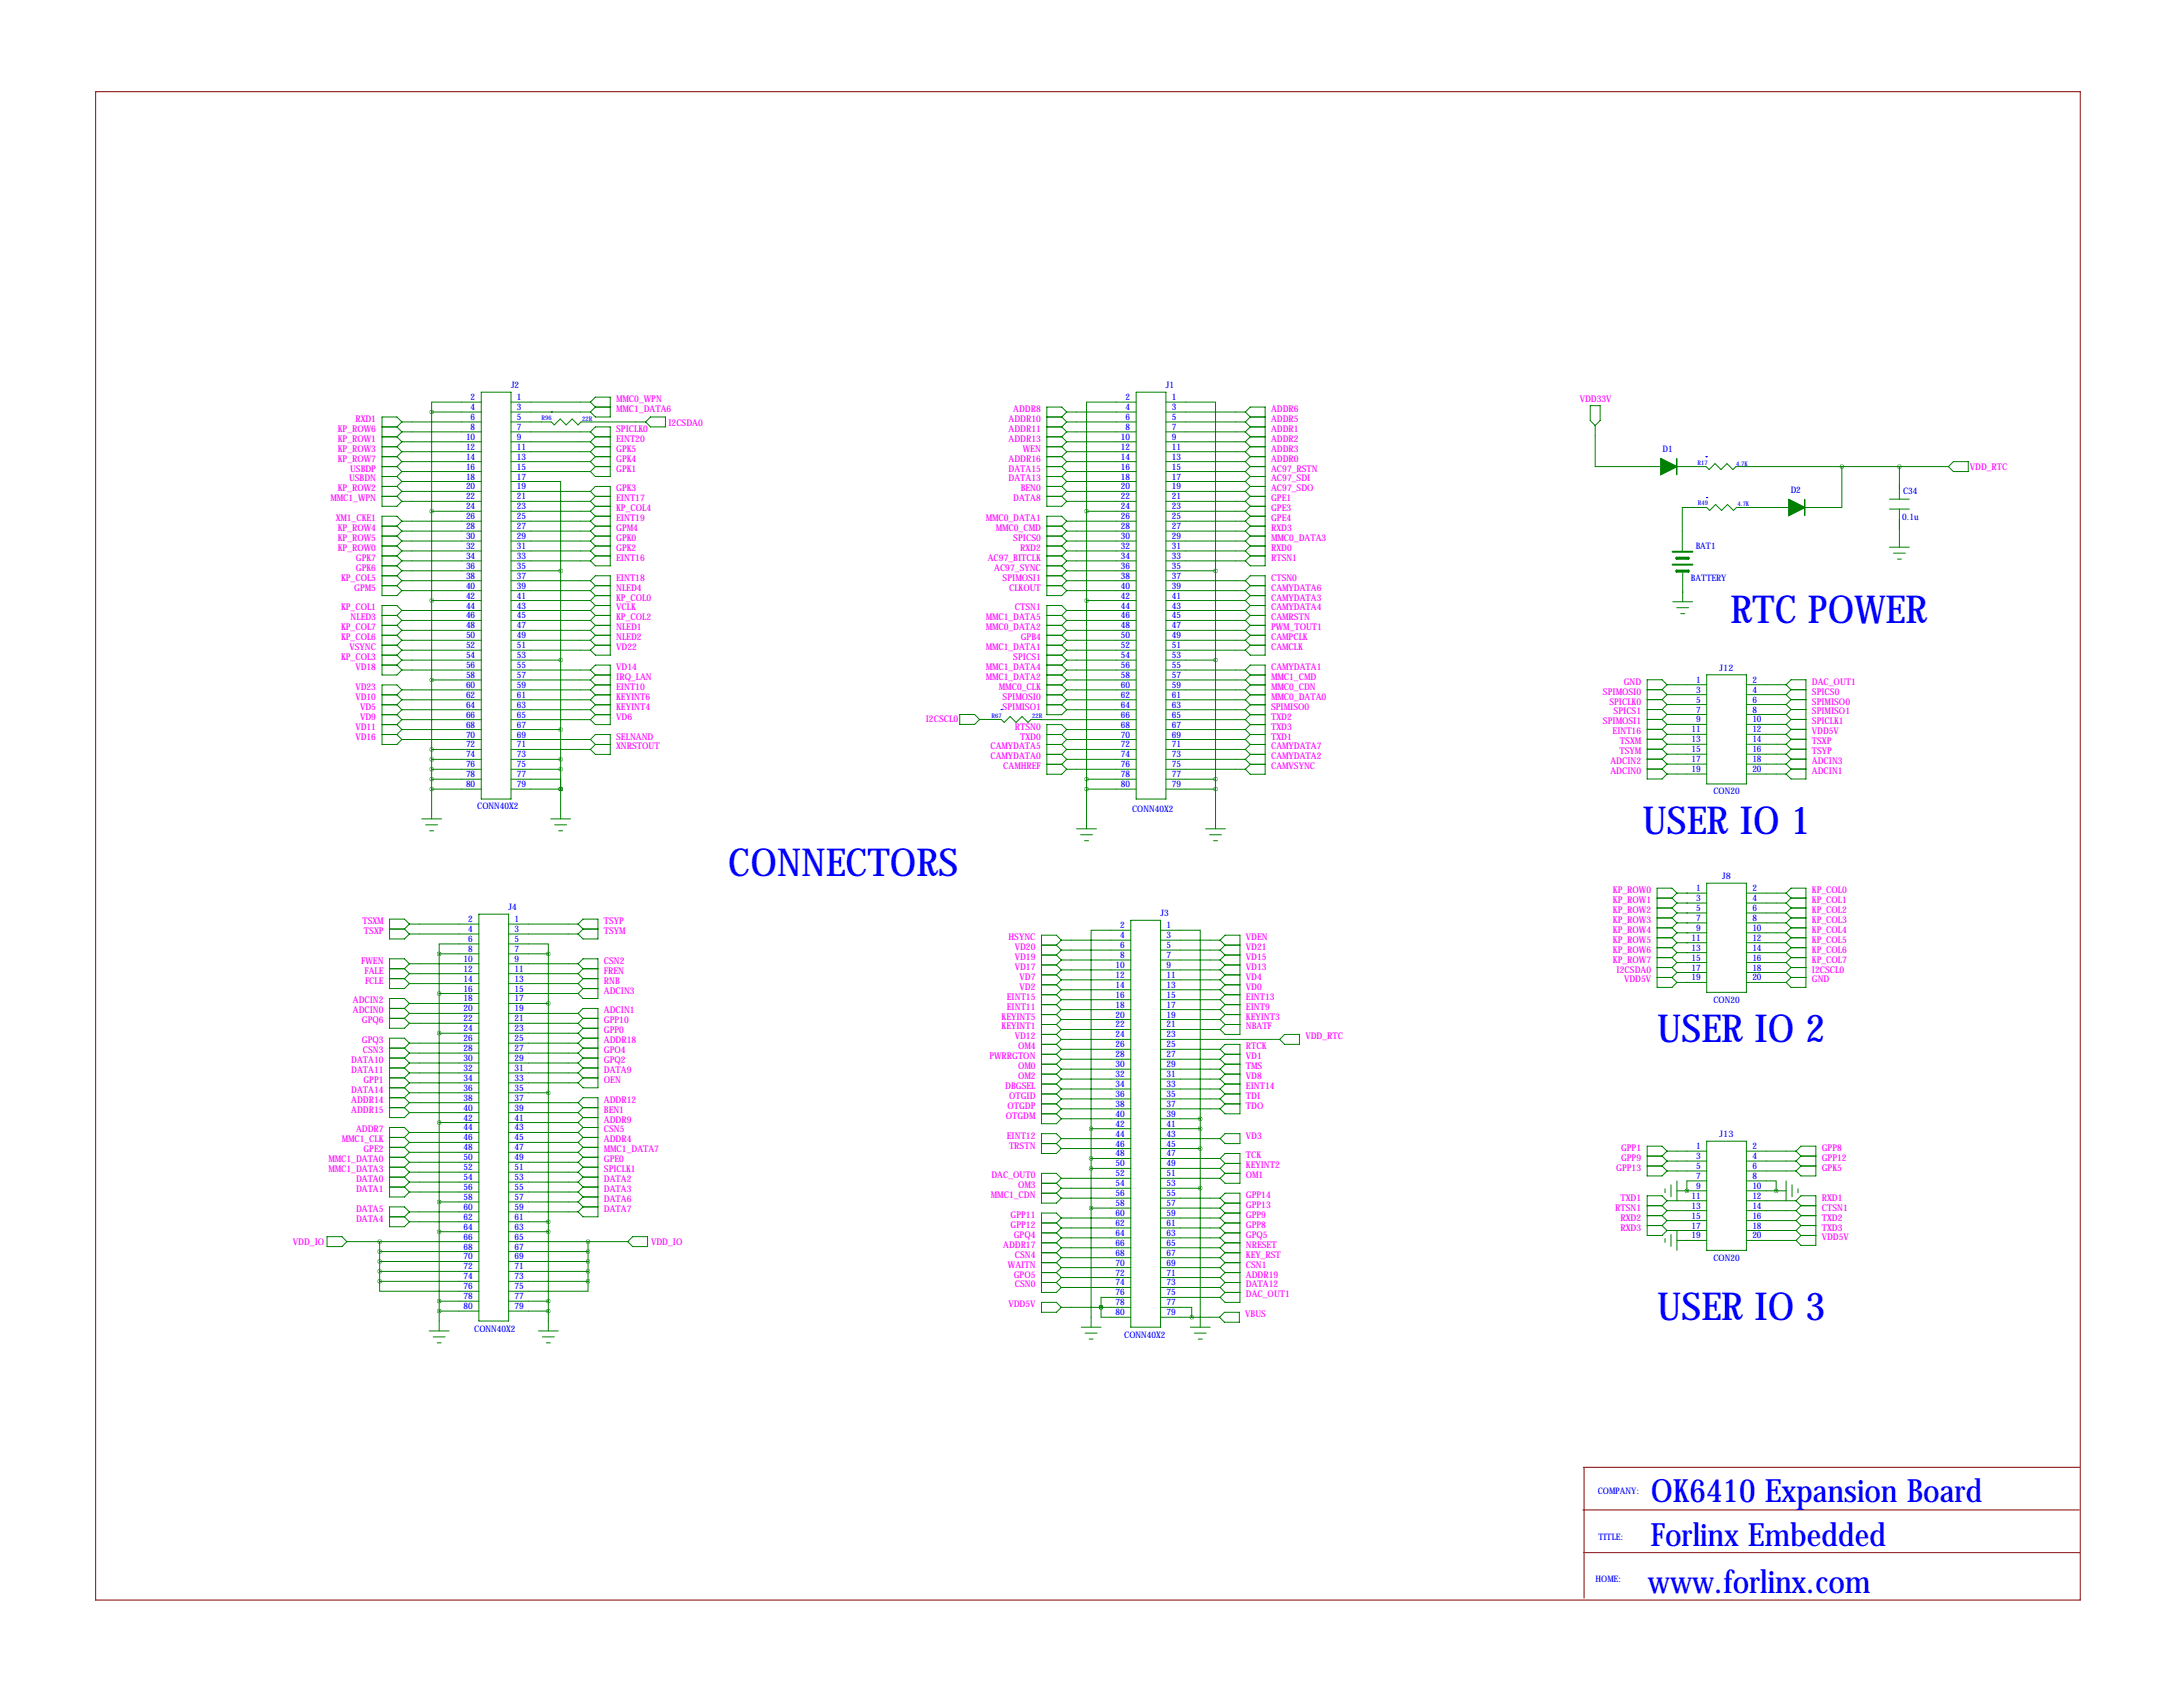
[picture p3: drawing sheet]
<svg xmlns="http://www.w3.org/2000/svg" width="559mm" height="432mm" viewBox="0 0 559 432" stroke-linecap="round" stroke-linejoin="round" font-family="sans-serif">
<defs><g id="words">
<g font-size="9.9" fill="#00f">
<text x="443" y="159.5">RTC POWER</text>
<text x="420.4" y="213.6">USER IO 1</text>
<text x="186.4" y="224.3">CONNECTORS</text>
<text x="424.2" y="266.7">USER IO 2</text>
<text x="424.2" y="337.8">USER IO 3</text>
</g>
<g font-size="8.2" fill="#00f">
<text x="422.6" y="384.5">OK6410 Expansion Board</text>
<text x="422.5" y="395.8">Forlinx Embedded</text>
<text x="421.8" y="407.8">www.forlinx.com</text>
</g>
<g font-size="2.4" fill="#f0f">
<text x="157.7" y="102.9">MMC0_WPN</text>
<text x="157.7" y="105.5">MMC1_DATA6</text>
<text x="259.4" y="105.5">ADDR8</text>
<text x="325.4" y="105.5">ADDR6</text>
<text x="404.4" y="102.9">VDD33V</text>
<text x="86.5" y="110.5">KP_ROW6</text>
<text x="86.5" y="113.1">KP_ROW1</text>
<text x="91" y="108">RXD1</text>
<text x="157.7" y="110.5">SPICLK0</text>
<text x="157.7" y="113.1">EINT20</text>
<text x="171.1" y="109">I2CSDA0</text>
<text x="258.2" y="108">ADDR10</text>
<text x="258.2" y="110.5">ADDR11</text>
<text x="258.2" y="113.1">ADDR13</text>
<text x="325.4" y="108">ADDR5</text>
<text x="325.4" y="110.5">ADDR1</text>
<text x="325.4" y="113.1">ADDR2</text>
<text x="86.5" y="115.6">KP_ROW3</text>
<text x="86.5" y="118.2">KP_ROW7</text>
<text x="157.7" y="115.6">GPK5</text>
<text x="157.7" y="118.2">GPK4</text>
<text x="258.2" y="118.2">ADDR16</text>
<text x="261.8" y="115.6">WEN</text>
<text x="325.4" y="115.6">ADDR3</text>
<text x="325.4" y="118.2">ADDR0</text>
<text x="86.5" y="125.8">KP_ROW2</text>
<text x="89.3" y="123.2">USBDN</text>
<text x="89.6" y="120.7">USBDP</text>
<text x="157.7" y="120.7">GPK1</text>
<text x="157.7" y="125.8">GPK3</text>
<text x="258.2" y="120.7">DATA15</text>
<text x="258.2" y="123.2">DATA13</text>
<text x="261.3" y="125.8">BEN0</text>
<text x="325.4" y="120.7">AC97_RSTN</text>
<text x="325.4" y="123.2">AC97_SDI</text>
<text x="325.4" y="125.8">AC97_SDO</text>
<text x="504.2" y="120.3">VDD_RTC</text>
<text x="84.6" y="128.3">MMC1_WPN</text>
<text x="157.7" y="128.3">EINT17</text>
<text x="157.7" y="130.9">KP_COL4</text>
<text x="259.4" y="128.3">DATA8</text>
<text x="325.4" y="128.3">GPE1</text>
<text x="325.4" y="130.9">GPE3</text>
<text x="85.9" y="133.4">XM1_CKE1</text>
<text x="86.5" y="135.9">KP_ROW4</text>
<text x="157.7" y="133.4">EINT19</text>
<text x="157.7" y="135.9">GPM4</text>
<text x="252.3" y="133.4">MMC0_DATA1</text>
<text x="254.9" y="135.9">MMC0_CMD</text>
<text x="325.4" y="133.4">GPE4</text>
<text x="325.4" y="135.9">RXD3</text>
<text x="86.5" y="138.5">KP_ROW5</text>
<text x="86.5" y="141">KP_ROW0</text>
<text x="91.1" y="143.6">GPK7</text>
<text x="157.7" y="138.5">GPK0</text>
<text x="157.7" y="141">GPK2</text>
<text x="157.7" y="143.6">EINT16</text>
<text x="252.9" y="143.6">AC97_BITCLK</text>
<text x="259.4" y="138.5">SPICS0</text>
<text x="261.1" y="141">RXD2</text>
<text x="325.4" y="138.5">MMC0_DATA3</text>
<text x="325.4" y="141">RXD0</text>
<text x="325.4" y="143.6">RTSN1</text>
<text x="87.3" y="148.6">KP_COL5</text>
<text x="91.1" y="146.1">GPK6</text>
<text x="157.7" y="148.6">EINT18</text>
<text x="254.5" y="146.1">AC97_SYNC</text>
<text x="256.7" y="148.6">SPIMOSI1</text>
<text x="325.4" y="148.6">CTSN0</text>
<text x="90.7" y="151.2">GPM5</text>
<text x="157.7" y="151.2">NLED4</text>
<text x="157.7" y="153.7">KP_COL0</text>
<text x="258.3" y="151.2">CLKOUT</text>
<text x="325.4" y="151.2">CAMYDATA6</text>
<text x="325.4" y="153.7">CAMYDATA3</text>
<text x="87.3" y="156.3">KP_COL1</text>
<text x="87.3" y="161.3">KP_COL7</text>
<text x="89.7" y="158.8">NLED3</text>
<text x="157.7" y="156.3">VCLK</text>
<text x="157.7" y="158.8">KP_COL2</text>
<text x="157.7" y="161.3">NLED1</text>
<text x="252.3" y="158.8">MMC1_DATA5</text>
<text x="252.3" y="161.3">MMC0_DATA2</text>
<text x="259.8" y="156.3">CTSN1</text>
<text x="325.4" y="156.3">CAMYDATA4</text>
<text x="325.4" y="158.8">CAMRSTN</text>
<text x="325.4" y="161.3">PWM_TOUT1</text>
<text x="87.3" y="163.9">KP_COL6</text>
<text x="89.5" y="166.4">VSYNC</text>
<text x="157.7" y="163.9">NLED2</text>
<text x="157.7" y="166.4">VD22</text>
<text x="252.3" y="166.4">MMC1_DATA1</text>
<text x="261.3" y="163.9">GPB4</text>
<text x="325.4" y="163.9">CAMPCLK</text>
<text x="325.4" y="166.4">CAMCLK</text>
<text x="87.3" y="169">KP_COL3</text>
<text x="91" y="171.5">VD18</text>
<text x="157.7" y="171.5">VD14</text>
<text x="252.3" y="171.5">MMC1_DATA4</text>
<text x="259.4" y="169">SPICS1</text>
<text x="325.4" y="171.5">CAMYDATA1</text>
<text x="91" y="176.6">VD23</text>
<text x="91" y="179.1">VD10</text>
<text x="157.7" y="174">IRQ_LAN</text>
<text x="157.7" y="176.6">EINT10</text>
<text x="157.7" y="179.1">KEYINT6</text>
<text x="252.3" y="174">MMC1_DATA2</text>
<text x="255.7" y="176.6">MMC0_CLK</text>
<text x="256.7" y="179.1">SPIMOSI0</text>
<text x="325.4" y="174">MMC1_CMD</text>
<text x="325.4" y="176.6">MMC0_CDN</text>
<text x="325.4" y="179.1">MMC0_DATA0</text>
<text x="410.3" y="177.8">SPIMOSI0</text>
<text x="415.6" y="175.3">GND</text>
<text x="463.8" y="175.3">DAC_OUT1</text>
<text x="463.8" y="177.8">SPICS0</text>
<text x="92.2" y="181.7">VD5</text>
<text x="92.2" y="184.2">VD9</text>
<text x="157.7" y="181.7">KEYINT4</text>
<text x="157.7" y="184.2">VD6</text>
<text x="237" y="184.9">I2CSCL0</text>
<text x="256.7" y="181.7">SPIMISO1</text>
<text x="325.4" y="181.7">SPIMISO0</text>
<text x="325.4" y="184.2">TXD2</text>
<text x="410.3" y="185.4">SPIMOSI1</text>
<text x="412" y="180.3">SPICLK0</text>
<text x="413" y="182.9">SPICS1</text>
<text x="463.8" y="185.4">SPICLK1</text>
<text x="463.8" y="182.9">SPIMISO1</text>
<text x="463.8" y="180.3">SPIMISO0</text>
<text x="91" y="186.7">VD11</text>
<text x="91" y="189.3">VD16</text>
<text x="157.7" y="189.3">SELNAND</text>
<text x="157.7" y="191.8">XNRSTOUT</text>
<text x="253.5" y="191.8">CAMYDATA5</text>
<text x="259.8" y="186.7">RTSN0</text>
<text x="261.1" y="189.3">TXD0</text>
<text x="325.4" y="186.7">TXD3</text>
<text x="325.4" y="189.3">TXD1</text>
<text x="325.4" y="191.8">CAMYDATA7</text>
<text x="412.8" y="188">EINT16</text>
<text x="414.7" y="190.5">TSXM</text>
<text x="463.8" y="190.5">TSXP</text>
<text x="463.8" y="188">VDD5V</text>
<text x="253.5" y="194.4">CAMYDATA0</text>
<text x="256.8" y="196.9">CAMHREF</text>
<text x="325.4" y="194.4">CAMYDATA2</text>
<text x="325.4" y="196.9">CAMVSYNC</text>
<text x="412.2" y="195.6">ADCIN2</text>
<text x="414.5" y="193">TSYM</text>
<text x="463.8" y="195.6">ADCIN3</text>
<text x="463.8" y="193">TSYP</text>
<text x="412.2" y="198.1">ADCIN0</text>
<text x="463.8" y="198.1">ADCIN1</text>
<text x="412.9" y="231.1">KP_ROW1</text>
<text x="412.9" y="233.7">KP_ROW2</text>
<text x="412.9" y="228.6">KP_ROW0</text>
<text x="463.8" y="231.1">KP_COL1</text>
<text x="463.8" y="233.7">KP_COL2</text>
<text x="463.8" y="228.6">KP_COL0</text>
<text x="92.8" y="236.5">TSXM</text>
<text x="93.2" y="239.1">TSXP</text>
<text x="154.6" y="236.5">TSYP</text>
<text x="154.6" y="239.1">TSYM</text>
<text x="412.9" y="236.2">KP_ROW3</text>
<text x="412.9" y="238.8">KP_ROW4</text>
<text x="463.8" y="236.2">KP_COL3</text>
<text x="463.8" y="238.8">KP_COL4</text>
<text x="258.1" y="240.6">HSYNC</text>
<text x="259.8" y="243.2">VD20</text>
<text x="259.8" y="245.7">VD19</text>
<text x="318.9" y="240.6">VDEN</text>
<text x="318.9" y="243.2">VD21</text>
<text x="318.9" y="245.7">VD15</text>
<text x="412.9" y="241.3">KP_ROW5</text>
<text x="412.9" y="243.8">KP_ROW6</text>
<text x="463.8" y="241.3">KP_COL5</text>
<text x="463.8" y="243.8">KP_COL6</text>
<text x="92.5" y="246.7">FWEN</text>
<text x="93.3" y="249.2">FALE</text>
<text x="93.4" y="251.8">FCLE</text>
<text x="154.6" y="246.7">CSN2</text>
<text x="154.6" y="249.2">FREN</text>
<text x="154.6" y="251.8">RNB</text>
<text x="259.8" y="248.3">VD17</text>
<text x="261" y="250.8">VD7</text>
<text x="318.9" y="248.3">VD13</text>
<text x="318.9" y="250.8">VD4</text>
<text x="412.9" y="246.4">KP_ROW7</text>
<text x="413.8" y="248.9">I2CSDA0</text>
<text x="415.7" y="251.5">VDD5V</text>
<text x="463.8" y="246.4">KP_COL7</text>
<text x="463.8" y="251.5">GND</text>
<text x="463.8" y="248.9">I2CSCL0</text>
<text x="90.3" y="256.8">ADCIN2</text>
<text x="154.6" y="254.3">ADCIN3</text>
<text x="257.7" y="255.9">EINT15</text>
<text x="261" y="253.3">VD2</text>
<text x="318.9" y="253.3">VD0</text>
<text x="318.9" y="255.9">EINT13</text>
<text x="90.3" y="259.4">ADCIN0</text>
<text x="92.6" y="261.9">GPQ6</text>
<text x="154.6" y="259.4">ADCIN1</text>
<text x="154.6" y="261.9">GPP10</text>
<text x="256.4" y="261">KEYINT5</text>
<text x="256.4" y="263.5">KEYINT1</text>
<text x="257.7" y="258.4">EINT11</text>
<text x="318.9" y="258.4">EINT9</text>
<text x="318.9" y="261">KEYINT3</text>
<text x="318.9" y="263.5">NBATF</text>
<text x="92.6" y="267">GPQ3</text>
<text x="92.9" y="269.5">CSN3</text>
<text x="154.6" y="264.5">GPP0</text>
<text x="154.6" y="267">ADDR18</text>
<text x="154.6" y="269.5">GPO4</text>
<text x="259.8" y="266">VD12</text>
<text x="260.6" y="268.6">OM4</text>
<text x="318.9" y="268.6">RTCK</text>
<text x="334.2" y="266">VDD_RTC</text>
<text x="89.9" y="272.1">DATA10</text>
<text x="89.9" y="274.6">DATA11</text>
<text x="154.6" y="272.1">GPQ2</text>
<text x="154.6" y="274.6">DATA9</text>
<text x="253.3" y="271.1">PWRRGTON</text>
<text x="260.6" y="273.7">OM0</text>
<text x="318.9" y="271.1">VD1</text>
<text x="318.9" y="273.7">TMS</text>
<text x="89.9" y="279.7">DATA14</text>
<text x="93" y="277.2">GPP1</text>
<text x="154.6" y="277.2">OEN</text>
<text x="257.3" y="278.7">DBGSEL</text>
<text x="258.3" y="281.3">OTGID</text>
<text x="260.6" y="276.2">OM2</text>
<text x="318.9" y="276.2">VD8</text>
<text x="318.9" y="278.7">EINT14</text>
<text x="318.9" y="281.3">TDI</text>
<text x="89.9" y="282.2">ADDR14</text>
<text x="89.9" y="284.8">ADDR15</text>
<text x="154.6" y="282.2">ADDR12</text>
<text x="154.6" y="284.8">BEN1</text>
<text x="154.6" y="287.3">ADDR9</text>
<text x="257.5" y="286.4">OTGDM</text>
<text x="257.9" y="283.8">OTGDP</text>
<text x="318.9" y="283.8">TDO</text>
<text x="87.5" y="292.4">MMC1_CLK</text>
<text x="91.1" y="289.9">ADDR7</text>
<text x="154.6" y="289.9">CSN5</text>
<text x="154.6" y="292.4">ADDR4</text>
<text x="257.7" y="291.4">EINT12</text>
<text x="258.3" y="294">TRSTN</text>
<text x="318.9" y="291.4">VD3</text>
<text x="84.1" y="297.5">MMC1_DATA0</text>
<text x="93" y="294.9">GPE2</text>
<text x="154.6" y="294.9">MMC1_DATA7</text>
<text x="154.6" y="297.5">GPE0</text>
<text x="318.9" y="296.5">TCK</text>
<text x="318.9" y="299.1">KEYINT2</text>
<text x="413.7" y="299.7">GPP13</text>
<text x="415" y="294.6">GPP1</text>
<text x="415" y="297.2">GPP9</text>
<text x="466.3" y="294.6">GPP8</text>
<text x="466.3" y="297.2">GPP12</text>
<text x="466.3" y="299.7">GPK5</text>
<text x="84.1" y="300">MMC1_DATA3</text>
<text x="91.1" y="302.6">DATA0</text>
<text x="91.1" y="305.1">DATA1</text>
<text x="154.6" y="300">SPICLK1</text>
<text x="154.6" y="302.6">DATA2</text>
<text x="154.6" y="305.1">DATA3</text>
<text x="253.8" y="301.6">DAC_OUT0</text>
<text x="260.6" y="304.1">OM3</text>
<text x="318.9" y="301.6">OM1</text>
<text x="91.1" y="310.2">DATA5</text>
<text x="154.6" y="307.6">DATA6</text>
<text x="154.6" y="310.2">DATA7</text>
<text x="253.7" y="306.7">MMC1_CDN</text>
<text x="258.7" y="311.8">GPP11</text>
<text x="318.9" y="306.7">GPP14</text>
<text x="318.9" y="309.2">GPP13</text>
<text x="318.9" y="311.8">GPP9</text>
<text x="413.5" y="309.9">RTSN1</text>
<text x="414.8" y="307.3">TXD1</text>
<text x="466.3" y="307.3">RXD1</text>
<text x="466.3" y="309.9">CTSN1</text>
<text x="91.1" y="312.7">DATA4</text>
<text x="258.7" y="314.3">GPP12</text>
<text x="259.5" y="316.8">GPQ4</text>
<text x="318.9" y="314.3">GPP8</text>
<text x="318.9" y="316.8">GPQ5</text>
<text x="414.8" y="312.4">RXD2</text>
<text x="414.8" y="315">RXD3</text>
<text x="466.3" y="312.4">TXD2</text>
<text x="466.3" y="315">TXD3</text>
<text x="466.3" y="317.5">VDD5V</text>
<text x="75" y="318.6">VDD_IO</text>
<text x="166.7" y="318.7">VDD_IO</text>
<text x="256.8" y="319.4">ADDR17</text>
<text x="259.8" y="321.9">CSN4</text>
<text x="318.9" y="319.4">NRESET</text>
<text x="318.9" y="321.9">KEY_RST</text>
<text x="258" y="324.5">WAITN</text>
<text x="259.5" y="327">GPO5</text>
<text x="259.8" y="329.5">CSN0</text>
<text x="318.9" y="324.5">CSN1</text>
<text x="318.9" y="327">ADDR19</text>
<text x="318.9" y="329.5">DATA12</text>
<text x="258.1" y="334.6">VDD5V</text>
<text x="318.9" y="332.1">DAC_OUT1</text>
<text x="318.8" y="337.2">VBUS</text>
</g>
<g font-size="2.3" fill="#00f">
<text x="130.8" y="99.4">J2</text>
<text x="298.4" y="99.4">J1</text>
<text x="120.5" y="102.4">2</text>
<text x="120.5" y="105">4</text>
<text x="120.5" y="107.5">6</text>
<text x="132.3" y="102.4">1</text>
<text x="132.3" y="105">3</text>
<text x="132.3" y="107.5">5</text>
<text x="288.1" y="102.4">2</text>
<text x="288.1" y="105">4</text>
<text x="288.1" y="107.5">6</text>
<text x="300" y="102.4">1</text>
<text x="300" y="105">3</text>
<text x="300" y="107.5">5</text>
<text x="119.3" y="112.6">10</text>
<text x="120.5" y="110">8</text>
<text x="132.3" y="110">7</text>
<text x="132.3" y="112.6">9</text>
<text x="286.9" y="112.6">10</text>
<text x="288.1" y="110">8</text>
<text x="300" y="110">7</text>
<text x="300" y="112.6">9</text>
<text x="119.3" y="115.1">12</text>
<text x="119.3" y="117.7">14</text>
<text x="132.3" y="115.1">11</text>
<text x="132.3" y="117.7">13</text>
<text x="286.9" y="115.1">12</text>
<text x="286.9" y="117.7">14</text>
<text x="300" y="115.1">11</text>
<text x="300" y="117.7">13</text>
<text x="425.6" y="115.6">D1</text>
<text x="119.3" y="120.2">16</text>
<text x="119.3" y="122.7">18</text>
<text x="119.3" y="125.3">20</text>
<text x="132.3" y="120.2">15</text>
<text x="132.3" y="122.7">17</text>
<text x="132.3" y="125.3">19</text>
<text x="286.9" y="120.2">16</text>
<text x="286.9" y="122.7">18</text>
<text x="286.9" y="125.3">20</text>
<text x="300" y="120.2">15</text>
<text x="300" y="122.7">17</text>
<text x="300" y="125.3">19</text>
<text x="119.3" y="127.8">22</text>
<text x="119.3" y="130.4">24</text>
<text x="132.3" y="127.8">21</text>
<text x="132.3" y="130.4">23</text>
<text x="286.9" y="127.8">22</text>
<text x="286.9" y="130.4">24</text>
<text x="300" y="127.8">21</text>
<text x="300" y="130.4">23</text>
<text x="458.4" y="126.1">D2</text>
<text x="487.2" y="126.4">C34</text>
<text x="119.3" y="132.9">26</text>
<text x="119.3" y="135.4">28</text>
<text x="119.3" y="138">30</text>
<text x="132.3" y="132.9">25</text>
<text x="132.3" y="135.4">27</text>
<text x="132.3" y="138">29</text>
<text x="286.9" y="132.9">26</text>
<text x="286.9" y="135.4">28</text>
<text x="286.9" y="138">30</text>
<text x="300" y="132.9">25</text>
<text x="300" y="135.4">27</text>
<text x="300" y="138">29</text>
<text x="486.9" y="133.1">0.1u</text>
<text x="119.3" y="140.5">32</text>
<text x="119.3" y="143.1">34</text>
<text x="132.3" y="140.5">31</text>
<text x="132.3" y="143.1">33</text>
<text x="286.9" y="140.5">32</text>
<text x="286.9" y="143.1">34</text>
<text x="300" y="140.5">31</text>
<text x="300" y="143.1">33</text>
<text x="434.1" y="140.5">BAT1</text>
<text x="119.3" y="145.6">36</text>
<text x="119.3" y="148.1">38</text>
<text x="132.3" y="145.6">35</text>
<text x="132.3" y="148.1">37</text>
<text x="286.9" y="145.6">36</text>
<text x="286.9" y="148.1">38</text>
<text x="300" y="145.6">35</text>
<text x="300" y="148.1">37</text>
<text x="432.8" y="148.7">BATTERY</text>
<text x="119.3" y="150.7">40</text>
<text x="119.3" y="153.2">42</text>
<text x="119.3" y="155.8">44</text>
<text x="132.3" y="150.7">39</text>
<text x="132.3" y="153.2">41</text>
<text x="132.3" y="155.8">43</text>
<text x="286.9" y="150.7">40</text>
<text x="286.9" y="153.2">42</text>
<text x="286.9" y="155.8">44</text>
<text x="300" y="150.7">39</text>
<text x="300" y="153.2">41</text>
<text x="300" y="155.8">43</text>
<text x="119.3" y="158.3">46</text>
<text x="119.3" y="160.8">48</text>
<text x="132.3" y="158.3">45</text>
<text x="132.3" y="160.8">47</text>
<text x="286.9" y="158.3">46</text>
<text x="286.9" y="160.8">48</text>
<text x="300" y="158.3">45</text>
<text x="300" y="160.8">47</text>
<text x="119.3" y="163.4">50</text>
<text x="119.3" y="165.9">52</text>
<text x="132.3" y="163.4">49</text>
<text x="132.3" y="165.9">51</text>
<text x="286.9" y="163.4">50</text>
<text x="286.9" y="165.9">52</text>
<text x="300" y="163.4">49</text>
<text x="300" y="165.9">51</text>
<text x="119.3" y="168.5">54</text>
<text x="119.3" y="171">56</text>
<text x="119.3" y="173.5">58</text>
<text x="132.3" y="168.5">53</text>
<text x="132.3" y="171">55</text>
<text x="132.3" y="173.5">57</text>
<text x="286.9" y="168.5">54</text>
<text x="286.9" y="171">56</text>
<text x="286.9" y="173.5">58</text>
<text x="300" y="168.5">53</text>
<text x="300" y="171">55</text>
<text x="300" y="173.5">57</text>
<text x="440.2" y="171.7">J12</text>
<text x="119.3" y="176.1">60</text>
<text x="119.3" y="178.6">62</text>
<text x="132.3" y="176.1">59</text>
<text x="132.3" y="178.6">61</text>
<text x="286.9" y="176.1">60</text>
<text x="286.9" y="178.6">62</text>
<text x="300" y="176.1">59</text>
<text x="300" y="178.6">61</text>
<text x="434.2" y="174.8">1</text>
<text x="434.2" y="177.3">3</text>
<text x="434.2" y="179.8">5</text>
<text x="448.6" y="174.8">2</text>
<text x="448.6" y="177.3">4</text>
<text x="448.6" y="179.8">6</text>
<text x="119.3" y="181.2">64</text>
<text x="119.3" y="183.7">66</text>
<text x="132.3" y="181.2">63</text>
<text x="132.3" y="183.7">65</text>
<text x="286.9" y="181.2">64</text>
<text x="286.9" y="183.7">66</text>
<text x="300" y="181.2">63</text>
<text x="300" y="183.7">65</text>
<text x="434.2" y="182.4">7</text>
<text x="434.2" y="184.9">9</text>
<text x="448.6" y="182.4">8</text>
<text x="448.6" y="184.9">10</text>
<text x="119.3" y="186.2">68</text>
<text x="119.3" y="188.8">70</text>
<text x="119.3" y="191.3">72</text>
<text x="132.3" y="186.2">67</text>
<text x="132.3" y="188.8">69</text>
<text x="132.3" y="191.3">71</text>
<text x="286.9" y="186.2">68</text>
<text x="286.9" y="188.8">70</text>
<text x="286.9" y="191.3">72</text>
<text x="300" y="186.2">67</text>
<text x="300" y="188.8">69</text>
<text x="300" y="191.3">71</text>
<text x="433" y="187.5">11</text>
<text x="433" y="190">13</text>
<text x="448.6" y="187.5">12</text>
<text x="448.6" y="190">14</text>
<text x="119.3" y="193.9">74</text>
<text x="119.3" y="196.4">76</text>
<text x="132.3" y="193.9">73</text>
<text x="132.3" y="196.4">75</text>
<text x="286.9" y="193.9">74</text>
<text x="286.9" y="196.4">76</text>
<text x="300" y="193.9">73</text>
<text x="300" y="196.4">75</text>
<text x="433" y="192.5">15</text>
<text x="433" y="195.1">17</text>
<text x="433" y="197.6">19</text>
<text x="448.6" y="192.5">16</text>
<text x="448.6" y="195.1">18</text>
<text x="448.6" y="197.6">20</text>
<text x="119.3" y="198.9">78</text>
<text x="119.3" y="201.5">80</text>
<text x="132.3" y="198.9">77</text>
<text x="132.3" y="201.5">79</text>
<text x="286.9" y="198.9">78</text>
<text x="286.9" y="201.5">80</text>
<text x="300" y="198.9">77</text>
<text x="300" y="201.5">79</text>
<text x="438.6" y="203.3">CON20</text>
<text x="122.2" y="207.1">CONN40X2</text>
<text x="289.8" y="207.9">CONN40X2</text>
<text x="440.8" y="225">J8</text>
<text x="130.2" y="233">J4</text>
<text x="434.2" y="228.1">1</text>
<text x="434.2" y="230.6">3</text>
<text x="434.2" y="233.2">5</text>
<text x="448.6" y="228.1">2</text>
<text x="448.6" y="230.6">4</text>
<text x="448.6" y="233.2">6</text>
<text x="119.9" y="236">2</text>
<text x="119.9" y="238.6">4</text>
<text x="131.7" y="236">1</text>
<text x="131.7" y="238.6">3</text>
<text x="286.7" y="237.6">2</text>
<text x="297.1" y="234.5">J3</text>
<text x="298.6" y="237.6">1</text>
<text x="434.2" y="235.7">7</text>
<text x="434.2" y="238.3">9</text>
<text x="448.6" y="235.7">8</text>
<text x="448.6" y="238.3">10</text>
<text x="119.9" y="241.1">6</text>
<text x="119.9" y="243.6">8</text>
<text x="131.7" y="241.1">5</text>
<text x="131.7" y="243.6">7</text>
<text x="286.7" y="240.1">4</text>
<text x="286.7" y="242.7">6</text>
<text x="286.7" y="245.2">8</text>
<text x="298.6" y="240.1">3</text>
<text x="298.6" y="242.7">5</text>
<text x="298.6" y="245.2">7</text>
<text x="433" y="240.8">11</text>
<text x="433" y="243.3">13</text>
<text x="433" y="245.9">15</text>
<text x="448.6" y="240.8">12</text>
<text x="448.6" y="243.3">14</text>
<text x="448.6" y="245.9">16</text>
<text x="118.7" y="246.2">10</text>
<text x="118.7" y="248.7">12</text>
<text x="118.7" y="251.3">14</text>
<text x="131.7" y="246.2">9</text>
<text x="131.7" y="248.7">11</text>
<text x="131.7" y="251.3">13</text>
<text x="285.6" y="247.8">10</text>
<text x="285.6" y="250.3">12</text>
<text x="298.6" y="247.8">9</text>
<text x="298.6" y="250.3">11</text>
<text x="433" y="248.4">17</text>
<text x="433" y="251">19</text>
<text x="448.6" y="248.4">18</text>
<text x="448.6" y="251">20</text>
<text x="118.7" y="253.8">16</text>
<text x="118.7" y="256.3">18</text>
<text x="131.7" y="253.8">15</text>
<text x="131.7" y="256.3">17</text>
<text x="285.6" y="252.8">14</text>
<text x="285.6" y="255.4">16</text>
<text x="285.6" y="257.9">18</text>
<text x="298.6" y="252.8">13</text>
<text x="298.6" y="255.4">15</text>
<text x="298.6" y="257.9">17</text>
<text x="438.6" y="256.6">CON20</text>
<text x="118.7" y="258.9">20</text>
<text x="118.7" y="261.4">22</text>
<text x="118.7" y="264">24</text>
<text x="131.7" y="258.9">19</text>
<text x="131.7" y="261.4">21</text>
<text x="131.7" y="264">23</text>
<text x="285.6" y="260.5">20</text>
<text x="285.6" y="263">22</text>
<text x="298.6" y="260.5">19</text>
<text x="298.6" y="263">21</text>
<text x="118.7" y="266.5">26</text>
<text x="118.7" y="269">28</text>
<text x="131.7" y="266.5">25</text>
<text x="131.7" y="269">27</text>
<text x="285.6" y="265.5">24</text>
<text x="285.6" y="268.1">26</text>
<text x="298.6" y="265.5">23</text>
<text x="298.6" y="268.1">25</text>
<text x="118.7" y="271.6">30</text>
<text x="118.7" y="274.1">32</text>
<text x="131.7" y="271.6">29</text>
<text x="131.7" y="274.1">31</text>
<text x="285.6" y="270.6">28</text>
<text x="285.6" y="273.2">30</text>
<text x="285.6" y="275.7">32</text>
<text x="298.6" y="270.6">27</text>
<text x="298.6" y="273.2">29</text>
<text x="298.6" y="275.7">31</text>
<text x="118.7" y="276.7">34</text>
<text x="118.7" y="279.2">36</text>
<text x="118.7" y="281.7">38</text>
<text x="131.7" y="276.7">33</text>
<text x="131.7" y="279.2">35</text>
<text x="131.7" y="281.7">37</text>
<text x="285.6" y="278.2">34</text>
<text x="285.6" y="280.8">36</text>
<text x="298.6" y="278.2">33</text>
<text x="298.6" y="280.8">35</text>
<text x="118.7" y="284.3">40</text>
<text x="118.7" y="286.8">42</text>
<text x="131.7" y="284.3">39</text>
<text x="131.7" y="286.8">41</text>
<text x="285.6" y="283.3">38</text>
<text x="285.6" y="285.9">40</text>
<text x="298.6" y="283.3">37</text>
<text x="298.6" y="285.9">39</text>
<text x="118.7" y="289.4">44</text>
<text x="118.7" y="291.9">46</text>
<text x="131.7" y="289.4">43</text>
<text x="131.7" y="291.9">45</text>
<text x="285.6" y="288.4">42</text>
<text x="285.6" y="290.9">44</text>
<text x="285.6" y="293.5">46</text>
<text x="298.6" y="288.4">41</text>
<text x="298.6" y="290.9">43</text>
<text x="298.6" y="293.5">45</text>
<text x="440.2" y="291.1">J13</text>
<text x="118.7" y="294.4">48</text>
<text x="118.7" y="297">50</text>
<text x="118.7" y="299.5">52</text>
<text x="131.7" y="294.4">47</text>
<text x="131.7" y="297">49</text>
<text x="131.7" y="299.5">51</text>
<text x="285.6" y="296">48</text>
<text x="285.6" y="298.6">50</text>
<text x="298.6" y="296">47</text>
<text x="298.6" y="298.6">49</text>
<text x="434.2" y="294.1">1</text>
<text x="434.2" y="296.7">3</text>
<text x="434.2" y="299.2">5</text>
<text x="448.6" y="294.1">2</text>
<text x="448.6" y="296.7">4</text>
<text x="448.6" y="299.2">6</text>
<text x="118.7" y="302.1">54</text>
<text x="118.7" y="304.6">56</text>
<text x="131.7" y="302.1">53</text>
<text x="131.7" y="304.6">55</text>
<text x="285.6" y="301.1">52</text>
<text x="285.6" y="303.6">54</text>
<text x="298.6" y="301.1">51</text>
<text x="298.6" y="303.6">53</text>
<text x="434.2" y="301.8">7</text>
<text x="434.2" y="304.3">9</text>
<text x="448.6" y="301.8">8</text>
<text x="448.6" y="304.3">10</text>
<text x="118.7" y="307.1">58</text>
<text x="118.7" y="309.7">60</text>
<text x="131.7" y="307.1">57</text>
<text x="131.7" y="309.7">59</text>
<text x="285.6" y="306.2">56</text>
<text x="285.6" y="308.7">58</text>
<text x="285.6" y="311.3">60</text>
<text x="298.6" y="306.2">55</text>
<text x="298.6" y="308.7">57</text>
<text x="298.6" y="311.3">59</text>
<text x="433" y="306.8">11</text>
<text x="433" y="309.4">13</text>
<text x="433" y="311.9">15</text>
<text x="448.6" y="306.8">12</text>
<text x="448.6" y="309.4">14</text>
<text x="448.6" y="311.9">16</text>
<text x="118.7" y="312.2">62</text>
<text x="118.7" y="314.8">64</text>
<text x="118.7" y="317.3">66</text>
<text x="131.7" y="312.2">61</text>
<text x="131.7" y="314.8">63</text>
<text x="131.7" y="317.3">65</text>
<text x="285.6" y="313.8">62</text>
<text x="285.6" y="316.3">64</text>
<text x="298.6" y="313.8">61</text>
<text x="298.6" y="316.3">63</text>
<text x="433" y="314.5">17</text>
<text x="433" y="317">19</text>
<text x="448.6" y="314.5">18</text>
<text x="448.6" y="317">20</text>
<text x="118.7" y="319.8">68</text>
<text x="118.7" y="322.4">70</text>
<text x="131.7" y="319.8">67</text>
<text x="131.7" y="322.4">69</text>
<text x="285.6" y="318.9">66</text>
<text x="285.6" y="321.4">68</text>
<text x="285.6" y="324">70</text>
<text x="298.6" y="318.9">65</text>
<text x="298.6" y="321.4">67</text>
<text x="298.6" y="324">69</text>
<text x="438.6" y="322.7">CON20</text>
<text x="118.7" y="324.9">72</text>
<text x="118.7" y="327.5">74</text>
<text x="118.7" y="330">76</text>
<text x="131.7" y="324.9">71</text>
<text x="131.7" y="327.5">73</text>
<text x="131.7" y="330">75</text>
<text x="285.6" y="326.5">72</text>
<text x="285.6" y="329">74</text>
<text x="298.6" y="326.5">71</text>
<text x="298.6" y="329">73</text>
<text x="118.7" y="332.5">78</text>
<text x="118.7" y="335.1">80</text>
<text x="131.7" y="332.5">77</text>
<text x="131.7" y="335.1">79</text>
<text x="285.6" y="331.6">76</text>
<text x="285.6" y="334.1">78</text>
<text x="298.6" y="331.6">75</text>
<text x="298.6" y="334.1">77</text>
<text x="121.4" y="341">CONN40X2</text>
<text x="285.6" y="336.7">80</text>
<text x="298.6" y="336.7">79</text>
<text x="287.8" y="342.5">CONN40X2</text>
<text x="409" y="382.4">COMPANY:</text>
<text x="409.1" y="394.3">TITLE:</text>
<text x="408.4" y="404.9">HOME:</text>
</g>
<g font-size="1.6" fill="#00f">
<text x="138.6" y="107.5">R96</text>
<text x="149" y="107.7">22R</text>
<text x="434.5" y="119.1">R17</text>
<text x="444.4" y="119.4">4.7K</text>
<text x="434.6" y="129.2">R49</text>
<text x="444.8" y="129.4">4.7K</text>
<text x="253.8" y="183.7">R67</text>
<text x="264.2" y="183.8">22R</text>
</g>
</g></defs>
<path d="M24.5 23.5h508v386h-508zM405.3 375.6h127M405.5 375.8v33.2M405.2 386.5h127M405.3 397.4h127" fill="none" stroke="#800000" stroke-width=".26"/>
<g fill="#008000" stroke="#008000" stroke-width=".38">
<path d="M457.9 127.9l4.1 2-4.1 2z"/>
<path d="M425.1 117.4l4.1 2-4.1 2.1z"/>
</g>
<g fill="none" stroke="#008000" stroke-width=".26">
<path d="M97.8 119.4h3.8M97.8 109.3h3.8M97.8 111.8h3.8M97.8 114.4h3.8M97.8 116.9h3.8M101.6 109.3l1.3 1.2M101.6 111.8l1.3 1.3M101.6 114.4l1.3 1.2M101.6 116.9l1.3 1.3M101.6 119.4l1.3 1.3M102.9 108h20.3M102.9 110.5h20.3"/>
<path d="M102.9 113.1h20.3M102.9 115.6h20.3M102.9 118.2h20.3M102.9 108l-1.3 1.3M102.9 108l-1.3-1.3h-3.8v22.9h3.8l1.3-1.3M102.9 110.5l-1.3 1.3M102.9 113.1l-1.3 1.3M102.9 115.6l-1.3 1.3M102.9 118.2l-1.3 1.2M110.5 105.5h12.7M110.5 105.5v104.1M123.2 102.9h-12.7v2.6"/>
<path d="M123.2 100.4h7.6v104.1h-7.6zM130.8 102.9h20.3M130.8 105.5h20.3M130.8 108h10.3l.8 .8 1.5-1.6 1.5 1.6 1.6-1.6 1.5 1.6 .7-.8h16.6M130.8 110.5h20.3M130.8 113.1h20.3M130.8 115.6h20.3M130.8 118.2h20.3M151.1 110.5l1.3-1.2h3.8v12.7h-3.8l-1.3-1.3M151.1 102.9l1.3-1.2h3.8v5h-3.8l-1.3-1.2M151.1 102.9l1.3 1.3M151.1 110.5l1.3 1.3"/>
<path d="M151.1 113.1l1.3 1.3M151.1 115.6l1.3 1.3M151.1 118.2l1.3 1.2M152.4 119.4h3.8M152.4 111.8h3.8M152.4 114.4h3.8M152.4 116.9h3.8M152.4 111.8l-1.3 1.3M152.4 104.2h3.8M152.4 104.2l-1.3 1.3M152.4 114.4l-1.3 1.2M152.4 116.9l-1.3 1.3"/>
<path d="M152.4 119.4l-1.3 1.3M165.3 108l1.2-1.3h3.8v2.6h-3.8zM268 119.4h3.8M268 109.3h3.8M268 106.7h3.8M268 111.8h3.8M268 114.4h3.8M268 116.9h3.8M271.8 106.7l1.2 1.3M271.8 109.3l1.2 1.2M271.8 111.8l1.2 1.3M271.8 114.4l1.2 1.2"/>
<path d="M271.8 116.9l1.2 1.3M271.8 119.4l1.2 1.3M273 105.5h17.8M273 108h17.8M273 110.5h17.8M273 113.1h17.8M273 115.6h17.8M273 118.2h17.8M273 105.5l-1.2-1.3h-3.8v25.4h3.8l1.2-1.3M273 105.5l-1.2 1.2M273 108l-1.2 1.3M273 110.5l-1.2 1.3"/>
<path d="M273 113.1l-1.2 1.3M273 115.6l-1.2 1.3M273 118.2l-1.2 1.2M290.8 102.9h-12.7v28M290.8 100.4h7.6v104.1h-7.6zM298.4 102.9h12.7v43.2M298.4 105.5h20.4M298.4 108h20.4M298.4 110.5h20.4M298.4 113.1h20.4M298.4 115.6h20.4M298.4 118.2h20.4"/>
<path d="M318.8 105.5l1.2-1.3h3.8v40.6h-3.8l-1.2-1.2M318.8 105.5l1.2 1.2M318.8 108l1.2 1.3M318.8 110.5l1.2 1.3M318.8 113.1l1.2 1.3M318.8 115.6l1.2 1.3M318.8 118.2l1.2 1.2M320 119.4h3.8M320 109.3h3.8M320 106.7h3.8M320 111.8h3.8M320 114.4h3.8"/>
<path d="M320 116.9h3.8M320 109.3l-1.2 1.2M320 111.8l-1.2 1.3M320 114.4l-1.2 1.2M320 116.9l-1.2 1.3M320 119.4l-1.2 1.3M320 106.7l-1.2 1.3M407.1 103.8h2.5v3.8l-1.3 1.3-1.2-1.3zM408.3 108.9v10.5h16.8M429.2 119.4h7.5l.8 .8 1.5-1.5 1.5 1.5 1.6-1.5 1.5 1.5 .7-.8h54.5M471.5 119.4v10.5h-9.5M486.2 119.4v8.4"/>
<path d="M500 118.2h3.8v2.5h-3.8l-1.2-1.3zM97.8 122h3.8M97.8 124.5h3.8M97.8 127.1h3.8M97.8 134.7h3.8M97.8 137.2h3.8M97.8 139.8h3.8M101.6 122l1.3 1.2M101.6 124.5l1.3 1.3M101.6 127.1l1.3 1.2M101.6 134.7l1.3 1.2M101.6 137.2l1.3 1.3"/>
<path d="M101.6 139.8l1.3 1.2M102.9 120.7h20.3M102.9 123.2h20.3M102.9 125.8h20.3M102.9 128.3h20.3M102.9 133.4h20.3M102.9 135.9h20.3M102.9 138.5h20.3M102.9 133.4l-1.3-1.3h-3.8v20.4h3.8l1.3-1.3M102.9 120.7l-1.3 1.3M102.9 123.2l-1.3 1.3M102.9 125.8l-1.3 1.3"/>
<path d="M102.9 133.4l-1.3 1.3M102.9 135.9l-1.3 1.3M102.9 138.5l-1.3 1.3M110.5 130.9h12.7M130.8 123.2h12.7v22.9M130.8 120.7h20.3M130.8 125.8h20.3M130.8 128.3h20.3M130.8 130.9h20.3M130.8 133.4h20.3M130.8 135.9h20.3M130.8 138.5h20.3"/>
<path d="M151.1 125.8l1.3-1.3h3.8v20.3h-3.8l-1.3-1.2M151.1 125.8l1.3 1.3M151.1 128.3l1.3 1.3M151.1 130.9l1.3 1.2M151.1 133.4l1.3 1.3M151.1 135.9l1.3 1.3M151.1 138.5l1.3 1.3M152.4 127.1h3.8M152.4 129.6h3.8M152.4 134.7h3.8M152.4 132.1h3.8M152.4 137.2h3.8"/>
<path d="M152.4 139.8h3.8M152.4 127.1l-1.3 1.2M152.4 129.6l-1.3 1.3M152.4 132.1l-1.3 1.3M152.4 134.7l-1.3 1.2M152.4 137.2l-1.3 1.3M152.4 139.8l-1.3 1.2M268 122h3.8M268 124.5h3.8M268 127.1h3.8M268 134.7h3.8M268 137.2h3.8"/>
<path d="M268 139.8h3.8M271.8 122l1.2 1.2M271.8 124.5l1.2 1.3M271.8 127.1l1.2 1.2M271.8 134.7l1.2 1.2M271.8 137.2l1.2 1.3M271.8 139.8l1.2 1.2M273 120.7h17.8M273 123.2h17.8M273 125.8h17.8M273 128.3h17.8M273 133.4h17.8"/>
<path d="M273 135.9h17.8M273 138.5h17.8M273 133.4l-1.2-1.3h-3.8v20.4h3.8l1.2-1.3M273 120.7l-1.2 1.3M273 123.2l-1.2 1.3M273 125.8l-1.2 1.3M273 133.4l-1.2 1.3M273 135.9l-1.2 1.3M273 138.5l-1.2 1.3M278.1 130.9h12.7M278.1 130.9v81.2M298.4 120.7h20.4"/>
<path d="M298.4 123.2h20.4M298.4 125.8h20.4M298.4 128.3h20.4M298.4 130.9h20.4M298.4 133.4h20.4M298.4 135.9h20.4M298.4 138.5h20.4M318.8 120.7l1.2 1.3M318.8 123.2l1.2 1.3M318.8 125.8l1.2 1.3M318.8 128.3l1.2 1.3M318.8 130.9l1.2 1.2"/>
<path d="M318.8 133.4l1.2 1.3M318.8 135.9l1.2 1.3M318.8 138.5l1.2 1.3M320 122l-1.2 1.2M320 122h3.8M320 124.5h3.8M320 127.1h3.8M320 129.6h3.8M320 134.7h3.8M320 132.1h3.8M320 137.2h3.8M320 139.8h3.8"/>
<path d="M320 124.5l-1.2 1.3M320 134.7l-1.2 1.2M320 139.8l-1.2 1.2M320 127.1l-1.2 1.2M320 129.6l-1.2 1.3M320 132.1l-1.2 1.3M320 137.2l-1.2 1.3M457.9 129.9h-13.4l-.8 .8-1.5-1.6-1.5 1.6-1.5-1.6-1.6 1.6-.7-.8h-6.3v11.1M483.7 127.8h5M483.7 130.3h5M486.2 130.3v9.8M97.8 142.3h3.8"/>
<path d="M97.8 144.8h3.8M97.8 147.4h3.8M97.8 149.9h3.8M97.8 157.5h3.8M101.6 142.3l1.3 1.3M101.6 144.8l1.3 1.3M101.6 147.4l1.3 1.2M101.6 149.9l1.3 1.3M101.6 157.5l1.3 1.3M102.9 141h20.3M102.9 143.6h20.3M102.9 146.1h20.3"/>
<path d="M102.9 148.6h20.3M102.9 151.2h20.3M102.9 156.3h20.3M102.9 158.8h20.3M102.9 156.3l-1.3-1.3h-3.8v17.8h3.8l1.3-1.3M102.9 141l-1.3 1.3M102.9 143.6l-1.3 1.2M102.9 146.1l-1.3 1.3M102.9 148.6l-1.3 1.3M102.9 156.3l-1.3 1.2M102.9 158.8l-1.3 1.3M110.5 153.7h12.7"/>
<path d="M130.8 141h20.3M130.8 143.6h20.3M130.8 146.1h12.7M130.8 148.6h20.3M130.8 151.2h20.3M130.8 153.7h20.3M130.8 156.3h20.3M130.8 158.8h20.3M143.5 146.1v63.5M151.1 148.6l1.3-1.2h3.8v20.3h-3.8l-1.3-1.3M151.1 141l1.3 1.3M151.1 148.6l1.3 1.3"/>
<path d="M151.1 151.2l1.3 1.3M151.1 153.7l1.3 1.3M151.1 156.3l1.3 1.2M151.1 158.8l1.3 1.3M152.4 142.3h3.8M152.4 149.9h3.8M152.4 152.5h3.8M152.4 157.5h3.8M152.4 155h3.8M152.4 142.3l-1.3 1.3M152.4 149.9l-1.3 1.3M152.4 152.5l-1.3 1.2"/>
<path d="M152.4 155l-1.3 1.3M152.4 157.5l-1.3 1.3M268 142.3h3.8M268 144.8h3.8M268 147.4h3.8M268 149.9h3.8M268 157.5h3.8M271.8 142.3l1.2 1.3M271.8 144.8l1.2 1.3M271.8 147.4l1.2 1.2M271.8 149.9l1.2 1.3M271.8 157.5l1.2 1.3"/>
<path d="M273 141h17.8M273 143.6h17.8M273 146.1h17.8M273 148.6h17.8M273 151.2h17.8M273 156.3h17.8M273 158.8h17.8M273 156.3l-1.2-1.3h-3.8v27.9h3.8l1.2-1.2M273 141l-1.2 1.3M273 143.6l-1.2 1.2M273 146.1l-1.2 1.3M273 148.6l-1.2 1.3"/>
<path d="M273 156.3l-1.2 1.2M273 158.8l-1.2 1.3M278.1 153.7h12.7M298.4 141h20.4M298.4 143.6h20.4M298.4 146.1h12.7M298.4 148.6h20.4M298.4 151.2h20.4M298.4 153.7h20.4M298.4 156.3h20.4M298.4 158.8h20.4M311.1 146.1v66"/>
<path d="M318.8 148.6l1.2-1.2h3.8v20.3h-3.8l-1.2-1.3M318.8 141l1.2 1.3M318.8 148.6l1.2 1.3M318.8 151.2l1.2 1.3M318.8 153.7l1.2 1.3M318.8 156.3l1.2 1.2M318.8 158.8l1.2 1.3M320 142.3h3.8M320 149.9h3.8M320 152.5h3.8M320 157.5h3.8M320 155h3.8"/>
<path d="M320 142.3l-1.2 1.3M320 149.9l-1.2 1.3M320 152.5l-1.2 1.2M320 155l-1.2 1.3M320 157.5l-1.2 1.3M428.2 154h5.1M429.2 155.5h3.1M430.2 157.1h1M430.7 146.6v7.4M483.7 140.1h5M484.7 141.6h3M485.7 143.1h1"/>
<path d="M97.8 160.1h3.8M97.8 162.6h3.8M97.8 165.2h3.8M97.8 167.7h3.8M97.8 170.2h3.8M97.8 177.9h3.8M101.6 160.1l1.3 1.2M101.6 162.6l1.3 1.3M101.6 165.2l1.3 1.2M101.6 167.7l1.3 1.3M101.6 170.2l1.3 1.3M101.6 177.9l1.3 1.2"/>
<path d="M102.9 161.3h20.3M102.9 163.9h20.3M102.9 166.4h20.3M102.9 169h20.3M102.9 171.5h20.3M102.9 176.6h20.3M102.9 179.1h20.3M102.9 176.6l-1.3-1.3h-3.8v15.3h3.8l1.3-1.3M102.9 161.3l-1.3 1.3M102.9 163.9l-1.3 1.3M102.9 166.4l-1.3 1.3M102.9 169l-1.3 1.2"/>
<path d="M102.9 176.6l-1.3 1.3M102.9 179.1l-1.3 1.3M110.5 174h12.7M130.8 161.3h20.3M130.8 163.9h20.3M130.8 166.4h20.3M130.8 169h12.7M130.8 171.5h20.3M130.8 174h20.3M130.8 176.6h20.3M130.8 179.1h20.3M151.1 171.5l1.3-1.3h3.8v15.3h-3.8l-1.3-1.3"/>
<path d="M151.1 161.3l1.3 1.3M151.1 163.9l1.3 1.3M151.1 171.5l1.3 1.3M151.1 174l1.3 1.3M151.1 176.6l1.3 1.3M151.1 179.1l1.3 1.3M152.4 175.3h3.8M152.4 160.1h3.8M152.4 162.6h3.8M152.4 165.2h3.8M152.4 172.8h3.8M152.4 177.9h3.8"/>
<path d="M152.4 160.1l-1.3 1.2M152.4 162.6l-1.3 1.3M152.4 165.2l-1.3 1.2M152.4 172.8l-1.3 1.2M152.4 175.3l-1.3 1.3M152.4 177.9l-1.3 1.2M268 175.3h3.8M268 160.1h3.8M268 162.6h3.8M268 165.2h3.8M268 167.7h3.8M268 170.2h3.8"/>
<path d="M268 172.8h3.8M268 177.9h3.8M271.8 160.1l1.2 1.2M271.8 162.6l1.2 1.3M271.8 165.2l1.2 1.2M271.8 167.7l1.2 1.3M271.8 170.2l1.2 1.3M271.8 172.8l1.2 1.2M271.8 175.3l1.2 1.3M271.8 177.9l1.2 1.2M273 161.3h17.8M273 163.9h17.8"/>
<path d="M273 166.4h17.8M273 169h17.8M273 171.5h17.8M273 174h17.8M273 176.6h17.8M273 179.1h17.8M273 169l-1.2 1.2M273 161.3l-1.2 1.3M273 163.9l-1.2 1.3M273 166.4l-1.2 1.3M273 171.5l-1.2 1.3M273 174l-1.2 1.3"/>
<path d="M273 176.6l-1.2 1.3M273 179.1l-1.2 1.3M298.4 161.3h20.4M298.4 163.9h20.4M298.4 166.4h20.4M298.4 169h12.7M298.4 171.5h20.4M298.4 174h20.4M298.4 176.6h20.4M298.4 179.1h20.4M318.8 171.5l1.2-1.3h3.8v28h-3.8l-1.2-1.3M318.8 161.3l1.2 1.3"/>
<path d="M318.8 163.9l1.2 1.3M318.8 171.5l1.2 1.3M318.8 174l1.2 1.3M318.8 176.6l1.2 1.3M318.8 179.1l1.2 1.3M320 175.3h3.8M320 160.1h3.8M320 162.6h3.8M320 165.2h3.8M320 172.8h3.8M320 177.9h3.8M320 160.1l-1.2 1.2"/>
<path d="M320 162.6l-1.2 1.3M320 165.2l-1.2 1.2M320 172.8l-1.2 1.2M320 175.3l-1.2 1.3M320 177.9l-1.2 1.2M421.6 176.5h3.8M421.6 179.1h3.8M425.4 179.1l1.3 1.2M425.4 176.5l1.3 1.3M426.7 175.3h10.2M426.7 177.8h10.2M426.7 175.3l-1.3-1.3h-3.8v25.4h3.8l1.3-1.3"/>
<path d="M426.7 175.3l-1.3 1.2M426.7 177.8l-1.3 1.3M436.9 172.7h10.1v28h-10.1zM447 175.3h10.2M447 177.8h10.2M457.2 175.3l1.3-1.3h3.8v25.4h-3.8l-1.3-1.3M457.2 175.3l1.3 1.2M457.2 177.8l1.3 1.3M458.5 176.5h3.8M458.5 179.1h3.8M458.5 179.1l-1.3 1.2M458.5 176.5l-1.3 1.3"/>
<path d="M97.8 180.4h3.8M97.8 182.9h3.8M97.8 185.5h3.8M97.8 188h3.8M101.6 180.4l1.3 1.3M101.6 182.9l1.3 1.3M101.6 185.5l1.3 1.2M101.6 188l1.3 1.3M102.9 181.7h20.3M102.9 184.2h20.3M102.9 186.7h20.3M102.9 189.3h20.3"/>
<path d="M102.9 181.7l-1.3 1.2M102.9 184.2l-1.3 1.3M102.9 186.7l-1.3 1.3M110.5 191.8h12.7M110.5 194.4h12.7M110.5 196.9h12.7M110.5 199.4h12.7M130.8 199.4h12.7v2.6M130.8 181.7h20.3M130.8 184.2h20.3M130.8 186.7h12.7M130.8 189.3h20.3"/>
<path d="M130.8 191.8h20.3M130.8 194.4h12.7M130.8 196.9h12.7M151.1 189.3l1.3-1.3h3.8v5.1h-3.8l-1.3-1.3M151.1 181.7l1.3 1.2M151.1 189.3l1.3 1.3M152.4 180.4h3.8M152.4 182.9h3.8M152.4 190.6h3.8M152.4 180.4l-1.3 1.3M152.4 182.9l-1.3 1.3M152.4 190.6l-1.3 1.2"/>
<path d="M245.7 182.9h3.8l1.2 1.2-1.2 1.3h-3.8zM250.7 184.1h5.6l.7 .8 1.6-1.5 1.5 1.5 1.5-1.5 1.5 1.5 .8-.8 26.9 .1M268 193.1h3.8M268 180.4h3.8M268 188h3.8M268 190.6h3.8M268 195.6h3.8M271.8 180.4l1.2 1.3M271.8 188l1.2 1.3M271.8 190.6l1.2 1.2M271.8 193.1l1.2 1.3M271.8 195.6l1.2 1.3"/>
<path d="M273 181.7h17.8M273 186.7h17.8M273 189.3h17.8M273 191.8h17.8M273 194.4h17.8M273 196.9h17.8M273 186.7l-1.2-1.2h-3.8v12.7h3.8l1.2-1.3M273 186.7l-1.2 1.3M273 189.3l-1.2 1.3M273 191.8l-1.2 1.3M273 194.4l-1.2 1.2M278.1 199.4h12.7"/>
<path d="M298.4 181.7h20.4M298.4 184.2h20.4M298.4 186.7h20.4M298.4 189.3h20.4M298.4 191.8h20.4M298.4 194.4h20.4M298.4 196.9h20.4M298.4 199.4h12.7M318.8 181.7l1.2 1.2M318.8 184.2l1.2 1.3M318.8 186.7l1.2 1.3M318.8 189.3l1.2 1.3"/>
<path d="M318.8 191.8l1.2 1.3M318.8 194.4l1.2 1.2M320 193.1h3.8M320 180.4h3.8M320 182.9h3.8M320 185.5h3.8M320 188h3.8M320 190.6h3.8M320 195.6h3.8M320 180.4l-1.2 1.3M320 182.9l-1.2 1.3M320 185.5l-1.2 1.2"/>
<path d="M320 188l-1.2 1.3M320 190.6l-1.2 1.2M320 193.1l-1.2 1.3M320 195.6l-1.2 1.3M421.6 184.1h3.8M421.6 191.8h3.8M421.6 196.8h3.8M421.6 194.3h3.8M421.6 189.2h3.8M421.6 186.7h3.8M421.6 181.6h3.8M425.4 196.8l1.3 1.3"/>
<path d="M425.4 194.3l1.3 1.3M425.4 191.8l1.3 1.2M425.4 189.2l1.3 1.3M425.4 186.7l1.3 1.3M425.4 184.1l1.3 1.3M425.4 181.6l1.3 1.3M426.7 180.3h10.2M426.7 182.9h10.2M426.7 185.4h10.2M426.7 188h10.2M426.7 190.5h10.2M426.7 193h10.2"/>
<path d="M426.7 195.6h10.2M426.7 198.1h10.2M426.7 195.6l-1.3 1.2M426.7 193l-1.3 1.3M426.7 190.5l-1.3 1.3M426.7 188l-1.3 1.2M426.7 185.4l-1.3 1.3M426.7 182.9l-1.3 1.2M426.7 180.3l-1.3 1.3M447 180.3h10.2M447 182.9h10.2M447 185.4h10.2"/>
<path d="M447 188h10.2M447 190.5h10.2M447 193h10.2M447 195.6h10.2M447 198.1h10.2M457.2 195.6l1.3 1.2M457.2 193l1.3 1.3M457.2 190.5l1.3 1.3M457.2 188l1.3 1.2M457.2 185.4l1.3 1.3M457.2 182.9l1.3 1.2M457.2 180.3l1.3 1.3"/>
<path d="M458.5 184.1h3.8M458.5 191.8h3.8M458.5 196.8h3.8M458.5 196.8l-1.3 1.3M458.5 194.3h3.8M458.5 194.3l-1.3 1.3M458.5 191.8l-1.3 1.2M458.5 189.2h3.8M458.5 189.2l-1.3 1.3M458.5 186.7h3.8M458.5 186.7l-1.3 1.3M458.5 184.1l-1.3 1.3"/>
<path d="M458.5 181.6h3.8M458.5 181.6l-1.3 1.3M107.9 209.6h5.1M109 211.1h3M110 212.6h1M110.5 202h12.7M130.8 202h12.7M141 209.6h5M142 211.1h3M143 212.6h1M143.5 202h.1M275.6 212.1h5.1"/>
<path d="M276.6 213.7h3.1M277.6 215.2h1M278.1 202h12.7M298.4 202h12.7M308.6 212.1h5.1M309.6 213.7h3.1M310.6 215.2h1.1M99.7 237.8h3.8M103.5 237.8l1.3 1.3M104.8 236.5h17.8M104.8 239.1h17.8M104.8 236.5l-1.3 1.3"/>
<path d="M104.8 236.5l-1.3-1.2h-3.8v5h3.8l1.3-1.2M122.6 234h7.6v104.1h-7.6zM130.2 236.5h17.8M130.2 239.1h17.8M148 236.5l1.3-1.2h3.8v5h-3.8l-1.3-1.2M148 236.5l1.3 1.3M149.3 237.8h3.8M149.3 237.8l-1.3 1.3M289.5 238.1h-10.2v50.8M289.5 235.6h7.6v104.1h-7.6zM297.1 238.1h10.1v48.3M424.2 232.4h3.8"/>
<path d="M424.2 229.9h3.8M424.2 234.9h3.8M424.2 237.5h3.8M428 229.9l1.3 1.2M428 232.4l1.3 1.3M428 234.9l1.3 1.3M428 237.5l1.3 1.3M429.3 228.6h7.6M429.3 231.1h7.6M429.3 233.7h7.6M429.3 236.2h7.6M429.3 238.8h7.6"/>
<path d="M429.3 231.1l-1.3 1.3M429.3 228.6l-1.3-1.3h-3.8v25.4h3.8l1.3-1.2M429.3 233.7l-1.3 1.2M429.3 236.2l-1.3 1.3M429.3 238.8l-1.3 1.2M429.3 228.6l-1.3 1.3M431.8 231.1h.1M431.8 233.7h.1M431.8 236.2h.1M431.8 238.8h.1M431.8 228.6h.1M436.9 226.1h10.1v27.9h-10.1z"/>
<path d="M447 228.6h10.2M447 231.1h10.2M447 233.7h10.2M447 236.2h10.2M447 238.8h10.2M457.2 228.6l1.3-1.3h3.8v25.4h-3.8l-1.3-1.2M457.2 231.1l1.3 1.3M457.2 233.7l1.3 1.2M457.2 236.2l1.3 1.3M457.2 238.8l1.3 1.2M457.2 228.6l1.3 1.3M458.5 232.4h3.8"/>
<path d="M458.5 229.9h3.8M458.5 234.9h3.8M458.5 237.5h3.8M458.5 229.9l-1.3 1.2M458.5 232.4l-1.3 1.3M458.5 234.9l-1.3 1.3M458.5 237.5l-1.3 1.3M99.7 248h3.8M99.7 250.5h3.8M99.7 258.1h3.8M103.5 248l1.3 1.2M103.5 250.5l1.3 1.3"/>
<path d="M103.5 258.1l1.3 1.3M104.8 246.7h17.8M104.8 249.2h17.8M104.8 251.8h17.8M104.8 256.8h17.8M104.8 259.4h17.8M104.8 246.7l-1.3-1.3h-3.8v7.6h3.8l1.3-1.2M104.8 256.8l-1.3-1.2h-3.8v7.6h3.8l1.3-1.3M104.8 246.7l-1.3 1.3M104.8 249.2l-1.3 1.3M104.8 256.8l-1.3 1.3M104.8 259.4l-1.3 1.3"/>
<path d="M112.4 244.1h10.2M112.4 254.3h10.2M112.4 244.1v96.6M122.6 241.6h-10.2v2.5M130.2 241.6h10.2v2.5M130.2 244.1h10.2M130.2 246.7h17.8M130.2 249.2h17.8M130.2 251.8h17.8M130.2 254.3h17.8M130.2 256.8h10.2M130.2 259.4h17.8"/>
<path d="M140.4 244.1v96.6M148 246.7l1.3-1.3h3.8v10.2h-3.8l-1.3-1.3M148 259.4l1.3-1.3h3.8v20.3h-3.8l-1.3-1.2M148 246.7l1.3 1.3M148 249.2l1.3 1.3M148 251.8l1.3 1.2M148 259.4l1.3 1.3M149.3 248h3.8M149.3 250.5h3.8M149.3 253h3.8M149.3 248l-1.3 1.2M149.3 250.5l-1.3 1.3"/>
<path d="M149.3 253l-1.3 1.3M266.6 241.9h3.8M266.6 244.4h3.8M266.6 247h3.8M266.6 249.5h3.8M266.6 252.1h3.8M266.6 254.6h3.8M266.6 257.1h3.8M266.6 259.7h3.8M270.4 241.9l1.3 1.3M270.4 244.4l1.3 1.3M270.4 247l1.3 1.3"/>
<path d="M270.4 249.5l1.3 1.3M270.4 252.1l1.3 1.2M270.4 254.6l1.3 1.3M270.4 257.1l1.3 1.3M270.4 259.7l1.3 1.3M271.7 240.6h17.8M271.7 243.2h17.8M271.7 245.7h17.8M271.7 248.3h17.8M271.7 250.8h17.8M271.7 253.3h17.8M271.7 255.9h17.8"/>
<path d="M271.7 258.4h17.8M271.7 240.6l-1.3 1.3M271.7 240.6l-1.3-1.2h-3.8v48.2h3.8l1.3-1.2M271.7 243.2l-1.3 1.2M271.7 245.7l-1.3 1.3M271.7 248.3l-1.3 1.2M271.7 250.8l-1.3 1.3M271.7 253.3l-1.3 1.3M271.7 255.9l-1.3 1.2M271.7 258.4l-1.3 1.3M297.1 240.6h15.2M297.1 243.2h15.2"/>
<path d="M297.1 245.7h15.2M297.1 248.3h15.2M297.1 250.8h15.2M297.1 253.3h15.2M297.1 255.9h15.2M297.1 258.4h15.2M312.3 240.6l1.3-1.2h3.8v25.4h-3.8l-1.3-1.3M312.3 240.6l1.3 1.3M312.3 243.2l1.3 1.2M312.3 245.7l1.3 1.3M312.3 248.3l1.3 1.2M312.3 250.8l1.3 1.3"/>
<path d="M312.3 253.3l1.3 1.3M312.3 255.9l1.3 1.2M312.3 258.4l1.3 1.3M313.6 241.9h3.8M313.6 244.4h3.8M313.6 247h3.8M313.6 249.5h3.8M313.6 252.1h3.8M313.6 254.6h3.8M313.6 257.1h3.8M313.6 259.7h3.8M313.6 241.9l-1.3 1.3"/>
<path d="M313.6 244.4l-1.3 1.3M313.6 249.5l-1.3 1.3M313.6 252.1l-1.3 1.2M313.6 247l-1.3 1.3M313.6 254.6l-1.3 1.3M313.6 257.1l-1.3 1.3M313.6 259.7l-1.3 1.3M424.2 240h3.8M424.2 242.6h3.8M424.2 245.1h3.8M424.2 247.6h3.8M424.2 250.2h3.8"/>
<path d="M428 240l1.3 1.3M428 242.6l1.3 1.2M428 245.1l1.3 1.3M428 250.2l1.3 1.3M428 247.6l1.3 1.3M429.3 241.3h7.6M429.3 243.8h7.6M429.3 246.4h7.6M429.3 248.9h7.6M429.3 251.5h7.6M429.3 241.3l-1.3 1.3M429.3 243.8l-1.3 1.3"/>
<path d="M429.3 246.4l-1.3 1.2M429.3 248.9l-1.3 1.3M431.8 241.3h.1M431.8 243.8h.1M431.8 246.4h.1M431.8 251.5h.1M431.8 248.9h.1M447 241.3h10.2M447 243.8h10.2M447 246.4h10.2M447 248.9h10.2M447 251.5h10.2"/>
<path d="M457.2 241.3l1.3 1.3M457.2 243.8l1.3 1.3M457.2 246.4l1.3 1.2M457.2 248.9l1.3 1.3M458.5 240h3.8M458.5 242.6h3.8M458.5 245.1h3.8M458.5 247.6h3.8M458.5 240l-1.3 1.3M458.5 242.6l-1.3 1.2M458.5 245.1l-1.3 1.3M458.5 250.2h3.8"/>
<path d="M458.5 250.2l-1.3 1.3M458.5 247.6l-1.3 1.3M99.7 260.7h3.8M99.7 268.3h3.8M99.7 270.8h3.8M99.7 273.4h3.8M99.7 275.9h3.8M99.7 278.4h3.8M103.5 260.7l1.3 1.2M103.5 268.3l1.3 1.2M103.5 270.8l1.3 1.3M103.5 273.4l1.3 1.2"/>
<path d="M103.5 275.9l1.3 1.3M103.5 278.4l1.3 1.3M104.8 261.9h17.8M104.8 267h17.8M104.8 269.5h17.8M104.8 272.1h17.8M104.8 274.6h17.8M104.8 277.2h17.8M104.8 279.7h17.8M104.8 267l-1.3-1.3h-3.8v20.4h3.8l1.3-1.3M104.8 267l-1.3 1.3M104.8 269.5l-1.3 1.3"/>
<path d="M104.8 272.1l-1.3 1.3M104.8 274.6l-1.3 1.3M104.8 277.2l-1.3 1.2M104.8 279.7l-1.3 1.3M112.4 264.5h10.2M130.2 261.9h17.8M130.2 264.5h17.8M130.2 267h17.8M130.2 269.5h17.8M130.2 272.1h17.8M130.2 274.6h17.8M130.2 277.2h17.8"/>
<path d="M130.2 279.7h10.2M148 261.9l1.3 1.3M148 264.5l1.3 1.2M148 267l1.3 1.3M148 269.5l1.3 1.3M148 272.1l1.3 1.3M148 274.6l1.3 1.3M149.3 260.7h3.8M149.3 263.2h3.8M149.3 268.3h3.8M149.3 265.7h3.8M149.3 270.8h3.8"/>
<path d="M149.3 273.4h3.8M149.3 275.9h3.8M149.3 260.7l-1.3 1.2M149.3 265.7l-1.3 1.3M149.3 268.3l-1.3 1.2M149.3 263.2l-1.3 1.3M149.3 270.8l-1.3 1.3M149.3 273.4l-1.3 1.2M149.3 275.9l-1.3 1.3M266.6 262.2h3.8M266.6 264.8h3.8M266.6 267.3h3.8"/>
<path d="M266.6 269.8h3.8M266.6 272.4h3.8M266.6 274.9h3.8M266.6 277.5h3.8M270.4 262.2l1.3 1.3M270.4 264.8l1.3 1.2M270.4 267.3l1.3 1.3M270.4 269.8l1.3 1.3M270.4 272.4l1.3 1.3M270.4 274.9l1.3 1.3M270.4 277.5l1.3 1.2M271.7 261h17.8"/>
<path d="M271.7 263.5h17.8M271.7 266h17.8M271.7 268.6h17.8M271.7 271.1h17.8M271.7 273.7h17.8M271.7 276.2h17.8M271.7 278.7h17.8M271.7 261l-1.3 1.2M271.7 263.5l-1.3 1.3M271.7 266l-1.3 1.3M271.7 268.6l-1.3 1.2M271.7 271.1l-1.3 1.3"/>
<path d="M271.7 273.7l-1.3 1.2M271.7 276.2l-1.3 1.3M271.7 278.7l-1.3 1.3M297.1 261h15.2M297.1 263.5h15.2M297.1 266h30.5M297.1 268.6h15.2M297.1 271.1h15.2M297.1 273.7h15.2M297.1 276.2h15.2M297.1 278.7h15.2M312.3 278.7l1.3 1.3"/>
<path d="M312.3 268.6l1.3-1.3h3.8v17.8h-3.8l-1.3-1.3M312.3 261l1.3 1.2M312.3 268.6l1.3 1.2M312.3 271.1l1.3 1.3M312.3 273.7l1.3 1.2M312.3 276.2l1.3 1.3M313.6 262.2h3.8M313.6 269.8h3.8M313.6 272.4h3.8M313.6 274.9h3.8M313.6 277.5h3.8M313.6 269.8l-1.3 1.3"/>
<path d="M313.6 272.4l-1.3 1.3M313.6 274.9l-1.3 1.3M313.6 277.5l-1.3 1.2M313.6 262.2l-1.3 1.3M327.6 266l1.2-1.2h3.8v2.5h-3.8zM99.7 281h3.8M99.7 283.5h3.8M99.7 291.1h3.8M99.7 293.7h3.8M99.7 296.2h3.8M99.7 298.8h3.8M103.5 281l1.3 1.2"/>
<path d="M103.5 283.5l1.3 1.3M103.5 291.1l1.3 1.3M103.5 293.7l1.3 1.2M103.5 296.2l1.3 1.3M103.5 298.8l1.3 1.2M104.8 282.2h17.8M104.8 284.8h17.8M104.8 289.9h17.8M104.8 292.4h17.8M104.8 294.9h17.8M104.8 297.5h17.8M104.8 289.9l-1.3-1.3h-3.8v17.8h3.8l1.3-1.3"/>
<path d="M104.8 282.2l-1.3 1.3M104.8 289.9l-1.3 1.2M104.8 292.4l-1.3 1.3M104.8 294.9l-1.3 1.3M104.8 297.5l-1.3 1.3M112.4 287.3h10.2M130.2 282.2h17.8M130.2 284.8h17.8M130.2 287.3h17.8M130.2 289.9h17.8M130.2 292.4h17.8M130.2 294.9h17.8"/>
<path d="M130.2 297.5h17.8M148 282.2l1.3-1.2h3.8v30.5h-3.8l-1.3-1.3M148 282.2l1.3 1.3M148 284.8l1.3 1.3M148 287.3l1.3 1.3M148 289.9l1.3 1.2M148 292.4l1.3 1.3M148 294.9l1.3 1.3M148 297.5l1.3 1.3M149.3 283.5h3.8M149.3 286.1h3.8M149.3 291.1h3.8"/>
<path d="M149.3 288.6h3.8M149.3 293.7h3.8M149.3 296.2h3.8M149.3 298.8h3.8M149.3 283.5l-1.3 1.3M149.3 286.1l-1.3 1.2M149.3 288.6l-1.3 1.3M149.3 291.1l-1.3 1.3M149.3 293.7l-1.3 1.2M149.3 296.2l-1.3 1.3M149.3 298.8l-1.3 1.2M266.6 280h3.8"/>
<path d="M266.6 282.5h3.8M266.6 285.1h3.8M266.6 292.7h3.8M270.4 280l1.3 1.3M270.4 282.5l1.3 1.3M270.4 285.1l1.3 1.3M270.4 292.7l1.3 1.3M271.7 281.3h17.8M271.7 283.8h17.8M271.7 286.4h17.8M271.7 291.4h17.8M271.7 294h17.8"/>
<path d="M271.7 291.4l-1.3-1.2h-3.8v5h3.8l1.3-1.2M271.7 281.3l-1.3 1.2M271.7 283.8l-1.3 1.3M271.7 291.4l-1.3 1.3M279.3 288.9h10.2M279.3 296.5h10.2M279.3 299.1h10.2M279.3 288.9v50.8M297.1 281.3h15.2M297.1 283.8h15.2M297.1 286.4h10.1M297.1 288.9h10.1"/>
<path d="M297.1 291.4h15.2M297.1 294h10.1M297.1 296.5h15.2M297.1 299.1h15.2M307.2 286.4v53.3M312.3 296.5l1.3-1.3h3.8v7.7h-3.8l-1.3-1.3M312.3 281.3l1.3 1.2M312.3 296.5l1.3 1.3M312.3 299.1l1.3 1.2M313.6 280h3.8M313.6 282.5h3.8M313.6 290.2h3.8v2.5h-3.8l-1.3-1.3z"/>
<path d="M313.6 280l-1.3 1.3M313.6 282.5l-1.3 1.3M313.6 297.8h3.8M313.6 297.8l-1.3 1.3M421.6 295.9h3.8M421.6 298.4h3.8M425.4 295.9l1.3 1.3M425.4 298.4l1.3 1.3M426.7 294.6h10.2M426.7 297.2h10.2M426.7 299.7h10.2M426.7 294.6l-1.3-1.2h-3.8v7.6h3.8l1.3-1.3"/>
<path d="M426.7 294.6l-1.3 1.3M426.7 297.2l-1.3 1.2M436.9 292.1h10.1v27.9h-10.1zM447 294.6h12.7M447 297.2h12.7M447 299.7h12.7M459.7 294.6l1.3-1.2h3.8v7.6h-3.8l-1.3-1.3M459.7 294.6l1.3 1.3M459.7 297.2l1.3 1.2M461 295.9h3.8M461 298.4h3.8M461 295.9l-1.3 1.3"/>
<path d="M461 298.4l-1.3 1.3M83.7 316.5h3.8l1.3 1.3-1.3 1.3h-3.8zM88.8 317.8h33.8M97.2 317.8v10.2M99.7 301.3h3.8M99.7 303.8h3.8M99.7 311.5h3.8M103.5 301.3l1.3 1.3M103.5 303.8l1.3 1.3M103.5 311.5l1.3 1.2M104.8 300h17.8M104.8 302.6h17.8"/>
<path d="M104.8 305.1h17.8M104.8 310.2h17.8M104.8 312.7h17.8M104.8 310.2l-1.3-1.3h-3.8v5.1h3.8l1.3-1.3M104.8 300l-1.3 1.3M104.8 302.6l-1.3 1.2M104.8 310.2l-1.3 1.3M112.4 307.6h10.2M112.4 315.3h10.2M130.2 300h17.8M130.2 302.6h17.8M130.2 305.1h17.8"/>
<path d="M130.2 307.6h17.8M130.2 310.2h17.8M130.2 312.7h10.2M130.2 315.3h10.2M130.2 317.8h30.5M148 300l1.3 1.3M148 302.6l1.3 1.2M148 305.1l1.3 1.3M148 307.6l1.3 1.3M149.3 301.3h3.8M149.3 303.8h3.8M149.3 306.4h3.8"/>
<path d="M149.3 308.9h3.8M149.3 301.3l-1.3 1.3M149.3 303.8l-1.3 1.3M149.3 306.4l-1.3 1.2M149.3 308.9l-1.3 1.3M150.5 317.8v10.2M162 316.5h3.8v2.6h-3.8l-1.3-1.3zM266.6 302.9h3.8M266.6 305.4h3.8M266.6 313h3.8M266.6 315.6h3.8M266.6 318.1h3.8"/>
<path d="M270.4 302.9l1.3 1.2M270.4 305.4l1.3 1.3M270.4 313l1.3 1.3M270.4 315.6l1.3 1.2M270.4 318.1l1.3 1.3M271.7 301.6h17.8M271.7 304.1h17.8M271.7 306.7h17.8M271.7 311.8h17.8M271.7 314.3h17.8M271.7 316.8h17.8M271.7 319.4h17.8"/>
<path d="M271.7 301.6l-1.3-1.3h-3.8v7.6h3.8l1.3-1.2M271.7 311.8l-1.3-1.3h-3.8v20.3h3.8l1.3-1.3M271.7 301.6l-1.3 1.3M271.7 304.1l-1.3 1.3M271.7 311.8l-1.3 1.2M271.7 314.3l-1.3 1.3M271.7 316.8l-1.3 1.3M271.7 319.4l-1.3 1.2M279.3 309.2h10.2M297.1 301.6h15.2M297.1 304.1h10.1M297.1 306.7h15.2"/>
<path d="M297.1 309.2h15.2M297.1 311.8h15.2M297.1 314.3h15.2M297.1 316.8h15.2M297.1 319.4h15.2M312.3 316.8l1.3 1.3M312.3 319.4l1.3 1.2M312.3 306.7l1.3-1.3h3.8v27.9h-3.8l-1.3-1.2M312.3 306.7l1.3 1.2M312.3 309.2l1.3 1.3M312.3 311.8l1.3 1.2M312.3 314.3l1.3 1.3"/>
<path d="M313.6 300.3h3.8M313.6 307.9h3.8M313.6 313h3.8M313.6 310.5h3.8M313.6 315.6h3.8M313.6 318.1h3.8M313.6 300.3l-1.3 1.3M313.6 307.9l-1.3 1.3M313.6 310.5l-1.3 1.3M313.6 313l-1.3 1.3M313.6 315.6l-1.3 1.2M313.6 318.1l-1.3 1.3"/>
<path d="M421.6 308.6h3.8M421.6 311.1h3.8M421.6 313.7h3.8M425.4 308.6l1.3 1.3M425.4 311.1l1.3 1.3M425.4 313.7l1.3 1.3M426.2 304.3v1M426.2 317v1M426.7 307.3h10.2M426.7 309.9h10.2M426.7 312.4h10.2M426.7 315h10.2"/>
<path d="M426.7 307.3l-1.3-1.2h-3.8v10.1h3.8l1.3-1.2M426.7 307.3l-1.3 1.3M426.7 309.9l-1.3 1.2M426.7 312.4l-1.3 1.3M427.7 303.3v3M427.7 316v3M429.3 304.8h7.6M429.3 317.5h7.6M429.3 302.3v5M429.3 315v5M431.8 304.8h.1M431.8 317.5h.1"/>
<path d="M436.9 302.3h-5.1v2.5M447 302.3h7.7v2.5M447 304.8h10.2M447 307.3h12.7M447 309.9h12.7M447 312.4h12.7M447 315h12.7M447 317.5h12.7M454.7 304.8h.1M457.2 302.3v5M458.7 303.3v3M459.7 307.3l1.3-1.2h3.8v12.7h-3.8l-1.3-1.3"/>
<path d="M459.7 307.3l1.3 1.3M459.7 309.9l1.3 1.2M459.7 312.4l1.3 1.3M459.7 315l1.3 1.2M460.2 304.3v1M461 308.6h3.8M461 311.1h3.8M461 308.6l-1.3 1.3M461 313.7h3.8M461 311.1l-1.3 1.3M461 316.2h3.8M461 313.7l-1.3 1.3"/>
<path d="M461 316.2l-1.3 1.3M97.2 328v2.5h25.4M97.2 320.3h25.4M97.2 322.9h25.4M97.2 325.4h25.4M97.2 328h25.4M112.4 333h10.2M112.4 335.6h10.2M130.2 320.3h20.3M130.2 322.9h20.3M130.2 325.4h20.3M130.2 328h20.3"/>
<path d="M130.2 333h10.2M130.2 335.6h10.2M150.5 328v2.5h-20.3M266.6 333.3h3.8l1.3 1.3-1.3 1.3h-3.8zM266.6 320.6h3.8M266.6 323.2h3.8M266.6 325.7h3.8M266.6 328.3h3.8M270.4 320.6l1.3 1.3M270.4 323.2l1.3 1.3M270.4 325.7l1.3 1.3M270.4 328.3l1.3 1.2"/>
<path d="M271.7 321.9h17.8M271.7 324.5h17.8M271.7 327h17.8M271.7 329.5h17.8M271.7 334.6h17.8M271.7 321.9l-1.3 1.3M271.7 324.5l-1.3 1.2M271.7 327l-1.3 1.3M276.8 339.7h5M281.8 334.6v2.6h7.7M281.8 334.6h.1M289.5 332.1h-7.7v2.5"/>
<path d="M297.1 334.6h8v2.6M297.1 321.9h15.2M297.1 324.5h15.2M297.1 327h15.2M297.1 329.5h15.2M297.1 332.1h15.2M297.1 337.2h15.1M304.7 339.7h5.1M312.3 321.9l1.3 1.3M312.3 324.5l1.3 1.2M312.3 327l1.3 1.3M312.3 329.5l1.3 1.3"/>
<path d="M313.4 335.9h3.8v2.5h-3.8l-1.2-1.2zM313.6 320.6h3.8M313.6 323.2h3.8M313.6 325.7h3.8M313.6 328.3h3.8M313.6 330.8h3.8M313.6 320.6l-1.3 1.3M313.6 323.2l-1.3 1.3M313.6 325.7l-1.3 1.3M313.6 328.3l-1.3 1.2M313.6 330.8l-1.3 1.3M109.9 340.7h5.1"/>
<path d="M110.9 342.2h3M111.9 343.7h1M137.8 340.7h5.1M138.8 342.2h3.1M139.9 343.7h1M277.8 341.2h3M278.8 342.7h1M305.7 341.2h3.1M306.7 342.7h1"/>
</g>
<path d="M429.2 117.4v4.1M462 127.9v4" fill="none" stroke="#008000" stroke-width=".38"/>
<path d="M428.1 144.5h5.1M428.1 141.2h5.1M429.2 142.7h3v.3h-3zM429.2 146h3v.3h-3z" fill="none" stroke="#008000" stroke-width=".51"/>
<g fill="#008000" stroke="#008000" stroke-width=".26">
<path d="M429.2 142.7h3v.3h-3z"/>
<path d="M429.2 146h3v.3h-3z"/>
</g>
<path d="M141.1 105.5h.1M436.7 116.9h.1M436.9 127.4h.1M256.3 181.6h.1" fill="none" stroke="#00f" stroke-width=".26"/>
<path d="M471.4 119.4a.05 .05 0 0 0 .1 0 .05 .05 0 0 0-.1 0zM278.1 202a.05 .05 0 0 0 .1 0 .05 .05 0 0 0-.1 0zM278.1 199.4a.05 .05 0 0 0 .1 0 .05 .05 0 0 0-.1 0zM278.1 153.7a.05 .05 0 0 0 .1 0 .05 .05 0 0 0-.1 0zM278.1 130.9a.05 .05 0 0 0 .1 0 .05 .05 0 0 0-.1 0zM311.1 146.1a.05 .05 0 0 0 .1 0 .05 .05 0 0 0-.1 0zM311.1 169a.05 .05 0 0 0 .1 0 .05 .05 0 0 0-.1 0zM311.1 199.4a.05 .05 0 0 0 .1 0 .05 .05 0 0 0-.1 0zM311.1 202a.05 .05 0 0 0 .1 0 .05 .05 0 0 0-.1 0zM307.2 286.4a.05 .05 0 0 0 .1 0 .05 .05 0 0 0-.1 0zM307.2 288.9a.05 .05 0 0 0 .1 0 .05 .05 0 0 0-.1 0zM307.2 304.1a.05 .05 0 0 0 .1 0 .05 .05 0 0 0-.1 0zM281.8 334.6a.05 .05 0 0 0 .1 0 .05 .05 0 0 0-.1 0zM281.8 334.6a.05 .05 0 0 0 .1 0 .05 .05 0 0 0-.1 0zM307.2 294a.05 .05 0 0 0 .1 0 .05 .05 0 0 0-.1 0zM112.4 335.6a.05 .05 0 0 0 .1 0 .05 .05 0 0 0-.1 0zM112.4 333a.05 .05 0 0 0 .1 0 .05 .05 0 0 0-.1 0zM112.4 315.3a.05 .05 0 0 0 .1 0 .05 .05 0 0 0-.1 0zM112.4 307.6a.05 .05 0 0 0 .1 0 .05 .05 0 0 0-.1 0zM112.4 287.3a.05 .05 0 0 0 .1 0 .05 .05 0 0 0-.1 0zM112.4 264.5a.05 .05 0 0 0 .1 0 .05 .05 0 0 0-.1 0zM112.4 254.3a.05 .05 0 0 0 .1 0 .05 .05 0 0 0-.1 0zM112.4 244.1a.05 .05 0 0 0 .1 0 .05 .05 0 0 0-.1 0zM97.1 328a.05 .05 0 0 0 .1 0 .05 .05 0 0 0-.1 0zM97.1 325.4a.05 .05 0 0 0 .1 0 .05 .05 0 0 0-.1 0zM97.1 322.9a.05 .05 0 0 0 .1 0 .05 .05 0 0 0-.1 0zM97.1 317.8a.05 .05 0 0 0 .1 0 .05 .05 0 0 0-.1 0zM150.5 320.3a.05 .05 0 0 0 .1 0 .05 .05 0 0 0-.1 0zM150.5 322.9a.05 .05 0 0 0 .1 0 .05 .05 0 0 0-.1 0zM150.5 325.4a.05 .05 0 0 0 .1 0 .05 .05 0 0 0-.1 0zM150.5 328a.05 .05 0 0 0 .1 0 .05 .05 0 0 0-.1 0zM150.5 317.8a.05 .05 0 0 0 .1 0 .05 .05 0 0 0-.1 0zM140.3 335.6a.05 .05 0 0 0 .1 0 .05 .05 0 0 0-.1 0zM140.3 333a.05 .05 0 0 0 .1 0 .05 .05 0 0 0-.1 0zM140.3 312.7a.05 .05 0 0 0 .1 0 .05 .05 0 0 0-.1 0zM140.3 315.3a.05 .05 0 0 0 .1 0 .05 .05 0 0 0-.1 0zM140.3 279.7a.05 .05 0 0 0 .1 0 .05 .05 0 0 0-.1 0zM140.3 256.8a.05 .05 0 0 0 .1 0 .05 .05 0 0 0-.1 0zM140.3 244.1a.05 .05 0 0 0 .1 0 .05 .05 0 0 0-.1 0zM97.1 320.3a.05 .05 0 0 0 .1 0 .05 .05 0 0 0-.1 0zM305 337.2a.05 .05 0 0 0 .1 0 .05 .05 0 0 0-.1 0zM454.6 304.8a.05 .05 0 0 0 .1 0 .05 .05 0 0 0-.1 0z" fill="#008000" stroke="#008000" stroke-width="1"/>
<use href="#words"/>
</svg>
